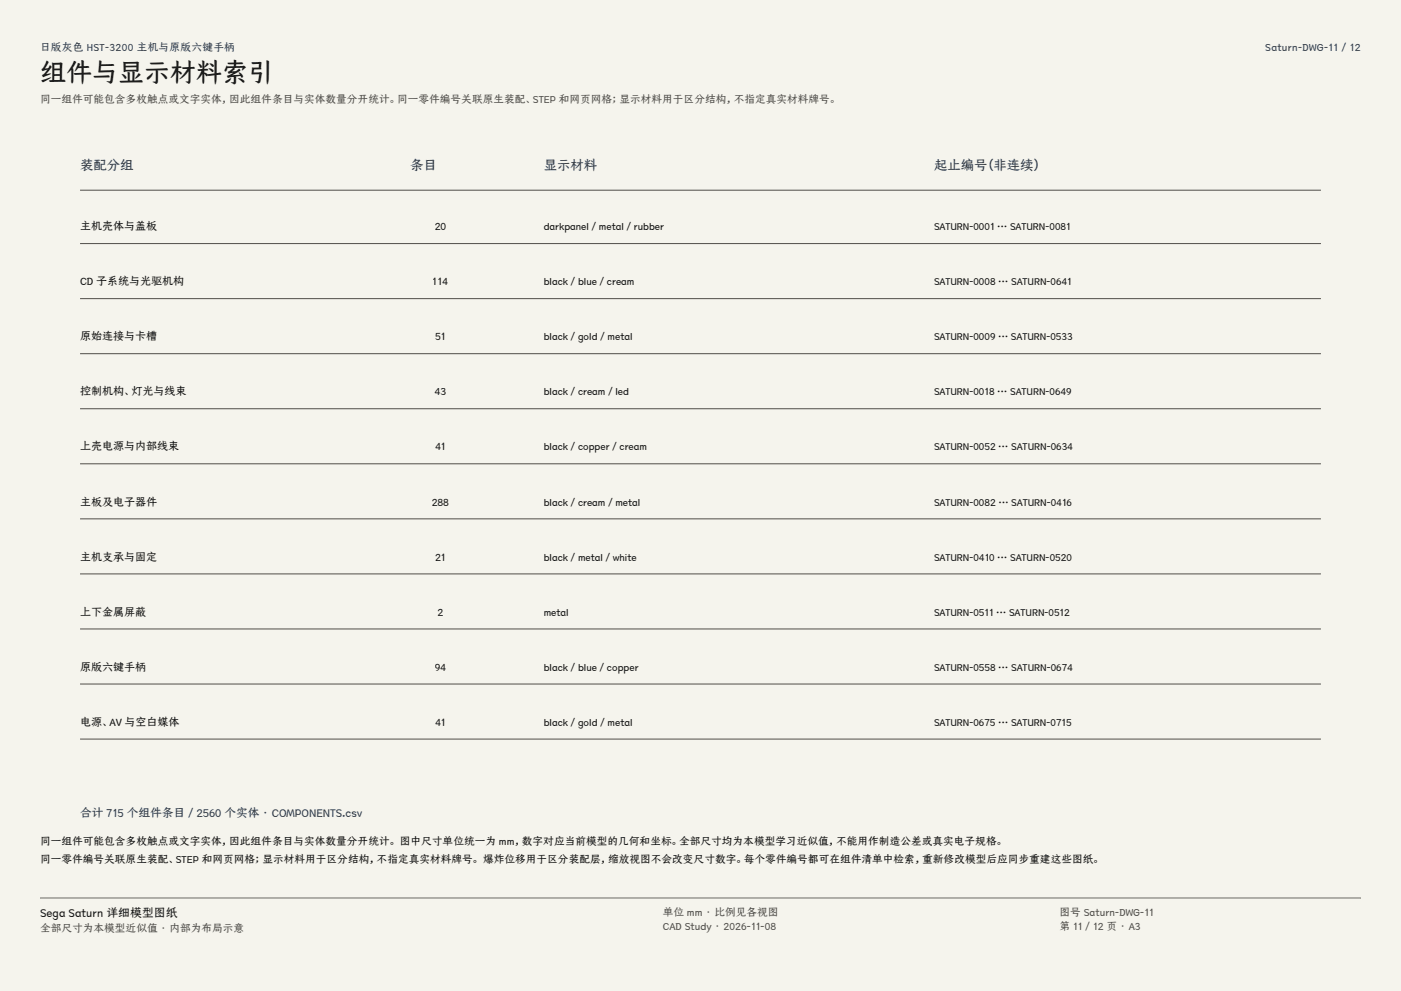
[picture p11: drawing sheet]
<svg xmlns="http://www.w3.org/2000/svg" width="420mm" height="297mm" viewBox="0 0 420 297" stroke-linecap="round" stroke-linejoin="round" font-family="sans-serif">
<defs><g id="words">
<text font-size="7.8" fill="#141413" x="12" y="24.7">组件与显示材料索引</text>
<g font-size="4" fill="#1b365d">
<text x="24" y="51">装配分组</text>
<text x="123" y="51">条目</text>
<text x="163" y="51">显示材料</text>
<text x="280" y="51">起止编号（非连续）</text>
</g>
<text font-size="3.5" fill="#1b365d" x="24" y="245">合计 715 个组件条目 / 2560 个实体 · COMPONENTS.csv</text>
<text font-size="3.5" fill="#141413" x="12" y="274.9">Sega Saturn 详细模型图纸</text>
<g font-size="3.3" fill="#141413">
<text x="24" y="69">主机壳体与盖板</text>
<text x="24" y="85.5">CD 子系统与光驱机构</text>
<text x="24" y="102">原始连接与卡槽</text>
<text x="24" y="118.5">控制机构、灯光与线束</text>
<text x="24" y="135">上壳电源与内部线束</text>
<text x="24" y="151.5">主板及电子器件</text>
<text x="24" y="168">主机支承与固定</text>
<text x="24" y="184.5">上下金属屏蔽</text>
<text x="24" y="201">原版六键手柄</text>
<text x="24" y="217.5">电源、AV 与空白媒体</text>
</g>
<g font-size="3.2" fill="#1b365d">
<text x="12" y="15.3">日版灰色 HST-3200 主机与原版六键手柄</text>
<text x="379.3" y="15.3">Saturn-DWG-11 / 12</text>
</g>
<g font-size="3.2" fill="#504e49">
<text x="12" y="30.9">同一组件可能包含多枚触点或文字实体，因此组件条目与实体数量分开统计。同一零件编号关联原生装配、STEP 和网页网格；显示材料用于区分结构，不指定真实材料牌号。</text>
<text x="198.7" y="274.5">单位 mm · 比例见各视图</text>
<text x="317.6" y="274.5">图号 Saturn-DWG-11</text>
<text x="12" y="279.3">全部尺寸为本模型近似值 · 内部为布局示意</text>
<text x="198.7" y="278.8">CAD Study · 2026-11-08</text>
<text x="317.6" y="278.8">第 11 / 12 页 · A3</text>
</g>
<g font-size="3.2" fill="#141413">
<text x="130.3" y="69">20</text>
<text x="129.7" y="85.5">114</text>
<text x="130.4" y="102">51</text>
<text x="130.3" y="118.5">43</text>
<text x="130.4" y="135">41</text>
<text x="129.4" y="151.5">288</text>
<text x="130.4" y="168">21</text>
<text x="131.1" y="184.5">2</text>
<text x="130.3" y="201">94</text>
<text x="130.4" y="217.5">41</text>
<text x="12" y="253.3">同一组件可能包含多枚触点或文字实体，因此组件条目与实体数量分开统计。 图中尺寸单位统一为 mm，数字对应当前模型的几何和坐标。全部尺寸均为本模型学习近似值，不能用作制造公差或真实电子规格。</text>
<text x="12" y="258.6">同一零件编号关联原生装配、STEP 和网页网格；显示材料用于区分结构，不指定真实材料牌号。 爆炸位移用于区分装配层，缩放视图不会改变尺寸数字。每个零件编号都可在组件清单中检索，重新修改模型后应同步重建这些图纸。</text>
</g>
<g font-size="3.1" fill="#141413">
<text x="163" y="69">darkpanel / metal / rubber</text>
<text x="280" y="69">SATURN-0001 … SATURN-0081</text>
<text x="163" y="85.5">black / blue / cream</text>
<text x="280" y="85.5">SATURN-0008 … SATURN-0641</text>
<text x="163" y="102">black / gold / metal</text>
<text x="280" y="102">SATURN-0009 … SATURN-0533</text>
<text x="163" y="118.5">black / cream / led</text>
<text x="280" y="118.5">SATURN-0018 … SATURN-0649</text>
<text x="163" y="135">black / copper / cream</text>
<text x="280" y="135">SATURN-0052 … SATURN-0634</text>
<text x="163" y="151.5">black / cream / metal</text>
<text x="280" y="151.5">SATURN-0082 … SATURN-0416</text>
<text x="163" y="168">black / metal / white</text>
<text x="280" y="168">SATURN-0410 … SATURN-0520</text>
<text x="163" y="184.5">metal</text>
<text x="280" y="184.5">SATURN-0511 … SATURN-0512</text>
<text x="163" y="201">black / blue / copper</text>
<text x="280" y="201">SATURN-0558 … SATURN-0674</text>
<text x="163" y="217.5">black / gold / metal</text>
<text x="280" y="217.5">SATURN-0675 … SATURN-0715</text>
</g>
</g></defs>
<g fill="#f5f4ed">
<path d="M0 0h420v297h-420z"/>
<path d="M12 12h396v275h-396z"/>
</g>
<path d="M24 57h372M24 73h372M24 89.5h372M24 106h372M24 122.5h372M24 139h372M24 155.5h372M24 172h372M24 188.5h372M24 205h372M24 221.5h372" fill="none" stroke="#504e49" stroke-width=".3"/>
<path d="M12 269.3h396zM12 269h396v.3h-396z" fill-rule="evenodd" fill="#504e49"/>
<use href="#words"/>
</svg>
